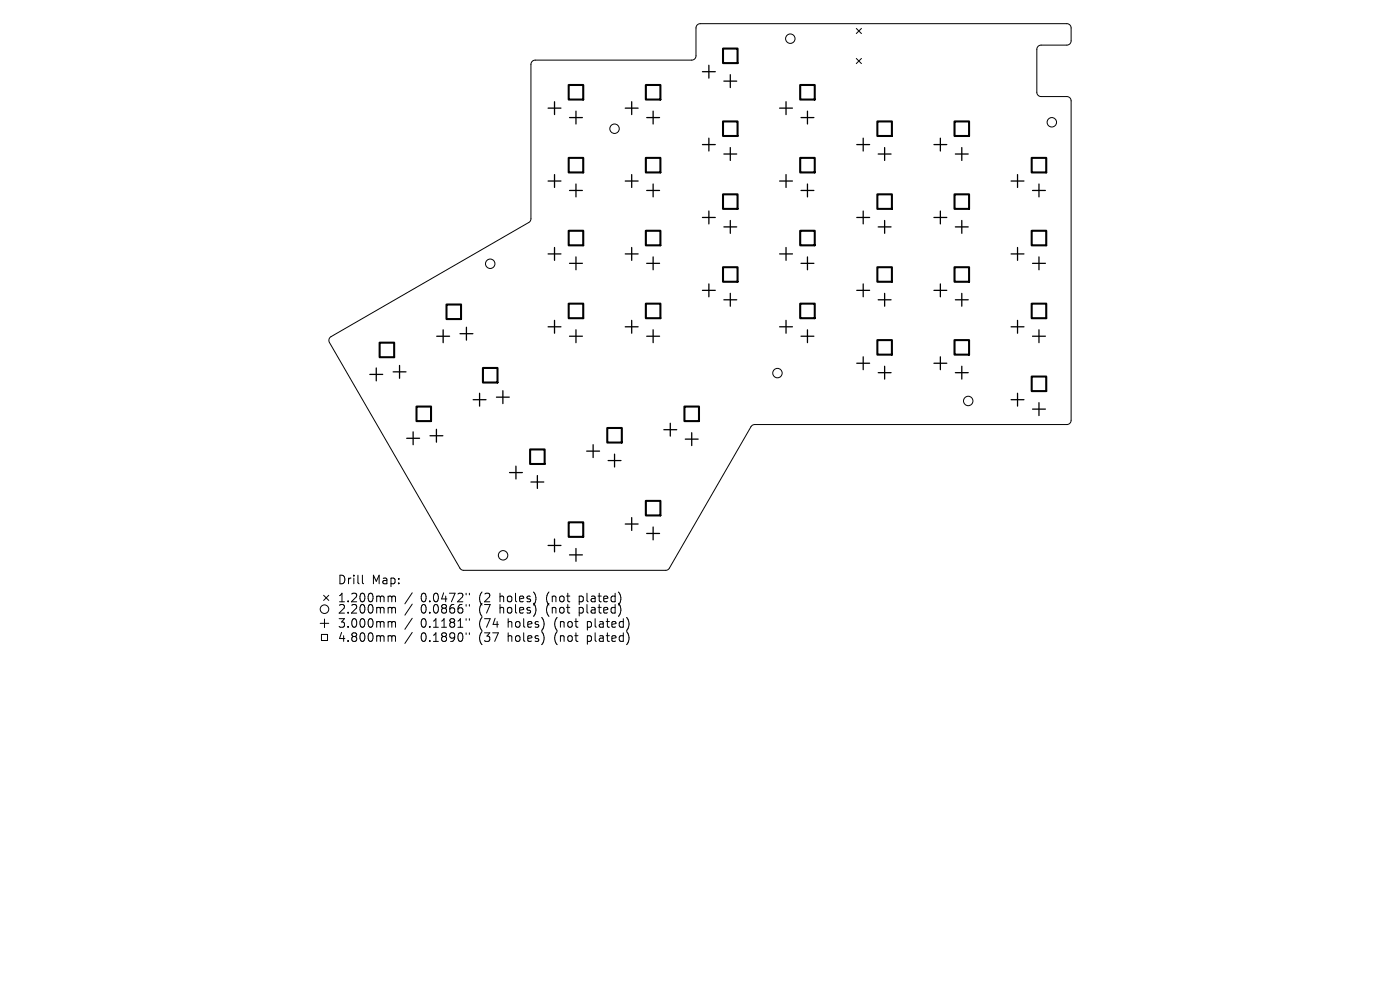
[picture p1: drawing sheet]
<svg xmlns="http://www.w3.org/2000/svg" width="297mm" height="210mm" viewBox="0 0 297 210" stroke-linecap="round" stroke-linejoin="round" font-family="sans-serif">
<defs><g id="words">
<g font-size="2.5">
<text x="71.6" y="124.2">Drill</text>
<text x="78.9" y="124.2">Map:</text>
<text x="71.6" y="128">1.200mm</text>
<text x="71.6" y="130.4">2.200mm</text>
<text x="89.3" y="128">0.0472&quot;</text>
<text x="89.3" y="130.4">0.0866&quot;</text>
<text x="101.7" y="128">(2</text>
<text x="101.7" y="130.4">(7</text>
<text x="106.2" y="128">holes)</text>
<text x="106.2" y="130.4">holes)</text>
<text x="116.3" y="128">(not</text>
<text x="116.3" y="130.4">(not</text>
<text x="123.4" y="128">plated)</text>
<text x="123.4" y="130.4">plated)</text>
<text x="71.6" y="133.4">3.000mm</text>
<text x="71.6" y="136.4">4.800mm</text>
<text x="89.3" y="133.4">0.1181&quot;</text>
<text x="89.3" y="136.4">0.1890&quot;</text>
<text x="101.7" y="133.4">(74</text>
<text x="101.7" y="136.4">(37</text>
<text x="108" y="133.4">holes)</text>
<text x="108" y="136.4">holes)</text>
<text x="118" y="133.4">(not</text>
<text x="118" y="136.4">(not</text>
<text x="125.1" y="133.4">plated)</text>
<text x="125.1" y="136.4">plated)</text>
</g>
</g></defs>
<g fill="none" stroke="#000" stroke-width=".21">
<path d="M112.9 13l.6-.2h33.2a.91 .91 0 0 0 1-1v-5.9a.91 .91 0 0 1 .9-.9h77.7a.91 .91 0 0 1 .9 .9v2.8a.91 .91 0 0 1-.9 .9h-5.4a.91 .91 0 0 0-.9 .9v9.1a.91 .91 0 0 0 .9 .9h5.4a.91 .91 0 0 1 .9 .9v67.7a.91 .91 0 0 1-.9 1h-66.4l-.6 .4-17.3 30-.4 .4-43.3 .1-.7-.5-27.7-47.8a.91 .91 0 0 1 .3-1.3l42.3-24.5 .1-.5v-32.7zM181.7 6l1 1.1M181.7 12.4l1 1.1M182.7 6l-1 1.1M182.7 12.4l-1 1.1M67.9 132.2h1.8M68.2 134.6h1.3v1.3h-1.3zM68.7 126.3l1 1.1M68.8 131.3v1.8M69.7 126.3l-1 1.1M76.9 122v1.6l.2 .2M82.6 126.4l.4 .1 .1 .2"/>
<path d="M82.6 128.8l.4 .1 .1 .2M82.6 131.8h.3l.2 .3M82.6 134.8l.4 .1 .1 .2M83.1 126.7l.3-.3 .4 .1 .1 1.2M83.1 126.7v1M83.1 129.1v1M83.1 132.1v1M83.1 135.1v1M83.1 129.1l.3-.3 .4 .1 .1 1.2M83.1 132.1l.3-.3 .4 .1 .1 1.2M83.1 135.1l.3-.3 .4 .1 .1 1.2M87.5 125.8l-1.6 2.3"/>
<path d="M87.5 128.2l-1.6 2.3M87.5 131.2l-1.6 2.3M87.5 134.2l-1.6 2.3M98.9 125.8v.4M98.9 128.2v.4M98.9 131.2v.4M98.9 134.2v.4M99.6 125.8v.4M99.6 128.2v.4M99.6 131.2v.4M99.6 134.2v.4"/>
<circle cx="167.7" cy="8.2" r="1"/>
<circle cx="130.4" cy="27.3" r="1"/>
<circle cx="223.1" cy="25.9" r="1"/>
<circle cx="104" cy="56" r="1"/>
<circle cx="164.9" cy="79.1" r="1"/>
<circle cx="205.4" cy="85.1" r="1"/>
<circle cx="106.7" cy="117.8" r="1"/>
<circle cx="68.8" cy="129.2" r=".91"/>
</g>
<g fill="none" stroke="#000" stroke-width=".27">
<path d="M149 15.2h2.7M150.4 13.8v2.8M153.6 17.2h2.7M154.9 15.8v2.8M116.3 22.9h2.7M116.3 38.4h2.7M117.6 21.6v2.7M117.6 37v2.8M120.8 24.9h2.8M122.2 23.6v2.7M122.2 39v2.8M132.6 22.9h2.8"/>
<path d="M132.6 38.4h2.8M134 21.6v2.7M134 37v2.8M137.2 24.9h2.7M138.6 23.6v2.7M138.6 39v2.8M149 30.7h2.7M150.4 29.3v2.7M153.6 32.7h2.7M154.9 31.3v2.7M165.4 22.9h2.7M165.4 38.4h2.7"/>
<path d="M166.8 21.6v2.7M166.8 37v2.8M169.9 24.9h2.8M171.3 23.6v2.7M171.3 39v2.8M181.8 30.7h2.7M183.1 29.3v2.7M186.3 32.7h2.7M187.7 31.3v2.7M198.1 30.7h2.8M199.5 29.3v2.7M202.7 32.7h2.7"/>
<path d="M204 31.3v2.7M214.5 38.4h2.7M215.9 37v2.8M220.4 39v2.8M116.3 53.9h2.7M117.6 52.5v2.7M120.8 40.4h2.8M120.8 55.9h2.8M122.2 54.5v2.7M132.6 53.9h2.8M134 52.5v2.7M137.2 40.4h2.7"/>
<path d="M137.2 55.9h2.7M138.6 54.5v2.7M149 46.1h2.7M150.4 44.8v2.7M153.6 48.1h2.7M154.9 46.8v2.7M165.4 53.9h2.7M166.8 52.5v2.7M169.9 40.4h2.8M169.9 55.9h2.8M171.3 54.5v2.7M181.8 46.1h2.7"/>
<path d="M183.1 44.8v2.7M186.3 48.1h2.7M187.7 46.8v2.7M198.1 46.1h2.8M199.5 44.8v2.7M202.7 48.1h2.7M204 46.8v2.7M214.5 53.9h2.7M215.9 52.5v2.7M219 40.4h2.8M219 55.9h2.8M220.4 54.5v2.7"/>
<path d="M78.5 79.4h2.7M79.8 78.1v2.7M83.4 78.9h2.7M84.8 77.5v2.7M92.6 71.3h2.8M94 70v2.7M97.6 70.8h2.7M98.9 69.4v2.8M116.3 69.3h2.7M117.6 68v2.7M120.8 71.3h2.8M122.2 70v2.7"/>
<path d="M132.6 69.3h2.8M134 68v2.7M137.2 71.3h2.7M138.6 70v2.7M149 61.6h2.7M150.4 60.2v2.8M153.6 63.6h2.7M154.9 62.2v2.8M165.4 69.3h2.7M166.8 68v2.7M169.9 71.3h2.8M171.3 70v2.7"/>
<path d="M181.8 61.6h2.7M181.8 77.1h2.7M183.1 60.2v2.8M183.1 75.7v2.7M186.3 63.6h2.7M186.3 79.1h2.7M187.7 62.2v2.8M187.7 77.7v2.7M198.1 61.6h2.8M198.1 77.1h2.8M199.5 60.2v2.8M199.5 75.7v2.7"/>
<path d="M202.7 63.6h2.7M202.7 79.1h2.7M204 62.2v2.8M204 77.7v2.7M214.5 69.3h2.7M215.9 68v2.7M219 71.3h2.8M220.4 70v2.7M86.3 93h2.7M87.6 91.6v2.7M91.2 92.4h2.7M92.6 91.1v2.7"/>
<path d="M100.4 84.8h2.7M101.7 83.4v2.8M105.3 84.2h2.7M106.7 82.9v2.7M109.5 98.9v2.7M124.5 95.7h2.7M125.8 94.3v2.8M129 97.7h2.7M130.4 96.3v2.8M140.8 91.2h2.8M142.2 89.8v2.7M145.4 93.2h2.7"/>
<path d="M146.7 91.8v2.7M214.5 84.8h2.7M215.9 83.4v2.7M219 86.8h2.8M220.4 85.4v2.7M108.1 100.2h2.7M112.6 102.2h2.8M114 100.9v2.7M116.3 115.7h2.7M117.6 114.3v2.8M120.8 117.7h2.8M122.2 116.3v2.8"/>
<path d="M132.6 111.2h2.8M134 109.8v2.7M137.2 113.2h2.7M138.6 111.8v2.7"/>
</g>
<g fill="none" stroke="#000" stroke-width=".44">
<path d="M120.6 18h3.1v3.1h-3.1zM137 18h3.1v3.1h-3.1zM153.4 10.3h3.1v3.1h-3.1zM169.8 18h3v3.1h-3zM120.6 33.5h3.1v3.1h-3.1zM137 33.5h3.1v3.1h-3.1zM153.4 25.8h3.1v3h-3.1zM169.8 33.5h3v3.1h-3zM186.1 25.8h3.1v3h-3.1zM202.5 25.8h3.1v3h-3.1zM218.9 33.5h3.1v3.1h-3.1zM120.6 49h3.1v3h-3.1z"/>
<path d="M137 49h3.1v3h-3.1zM153.4 41.2h3.1v3.1h-3.1zM153.4 56.7h3.1v3.1h-3.1zM169.8 49h3v3h-3zM186.1 41.2h3.1v3.1h-3.1zM186.1 56.7h3.1v3.1h-3.1zM202.5 41.2h3.1v3.1h-3.1zM202.5 56.7h3.1v3.1h-3.1zM218.9 49h3.1v3h-3.1zM80.5 72.7h3.1v3.1h-3.1zM94.7 64.6h3.1v3.1h-3.1zM102.5 78.1h3v3h-3z"/>
<path d="M120.6 64.4h3.1v3.1h-3.1zM137 64.4h3.1v3.1h-3.1zM169.8 64.4h3v3.1h-3zM186.1 72.1h3.1v3.1h-3.1zM202.5 72.1h3.1v3.1h-3.1zM218.9 64.4h3.1v3.1h-3.1zM218.9 79.9h3.1v3.1h-3.1zM88.4 86.2h3v3.1h-3zM112.5 95.3h3v3.1h-3zM128.8 90.8h3.1v3.1h-3.1zM145.2 86.2h3.1v3.1h-3.1zM120.6 110.8h3.1v3.1h-3.1z"/>
<path d="M137 106.3h3.1v3h-3.1z"/>
</g>
<use href="#words"/>
</svg>
